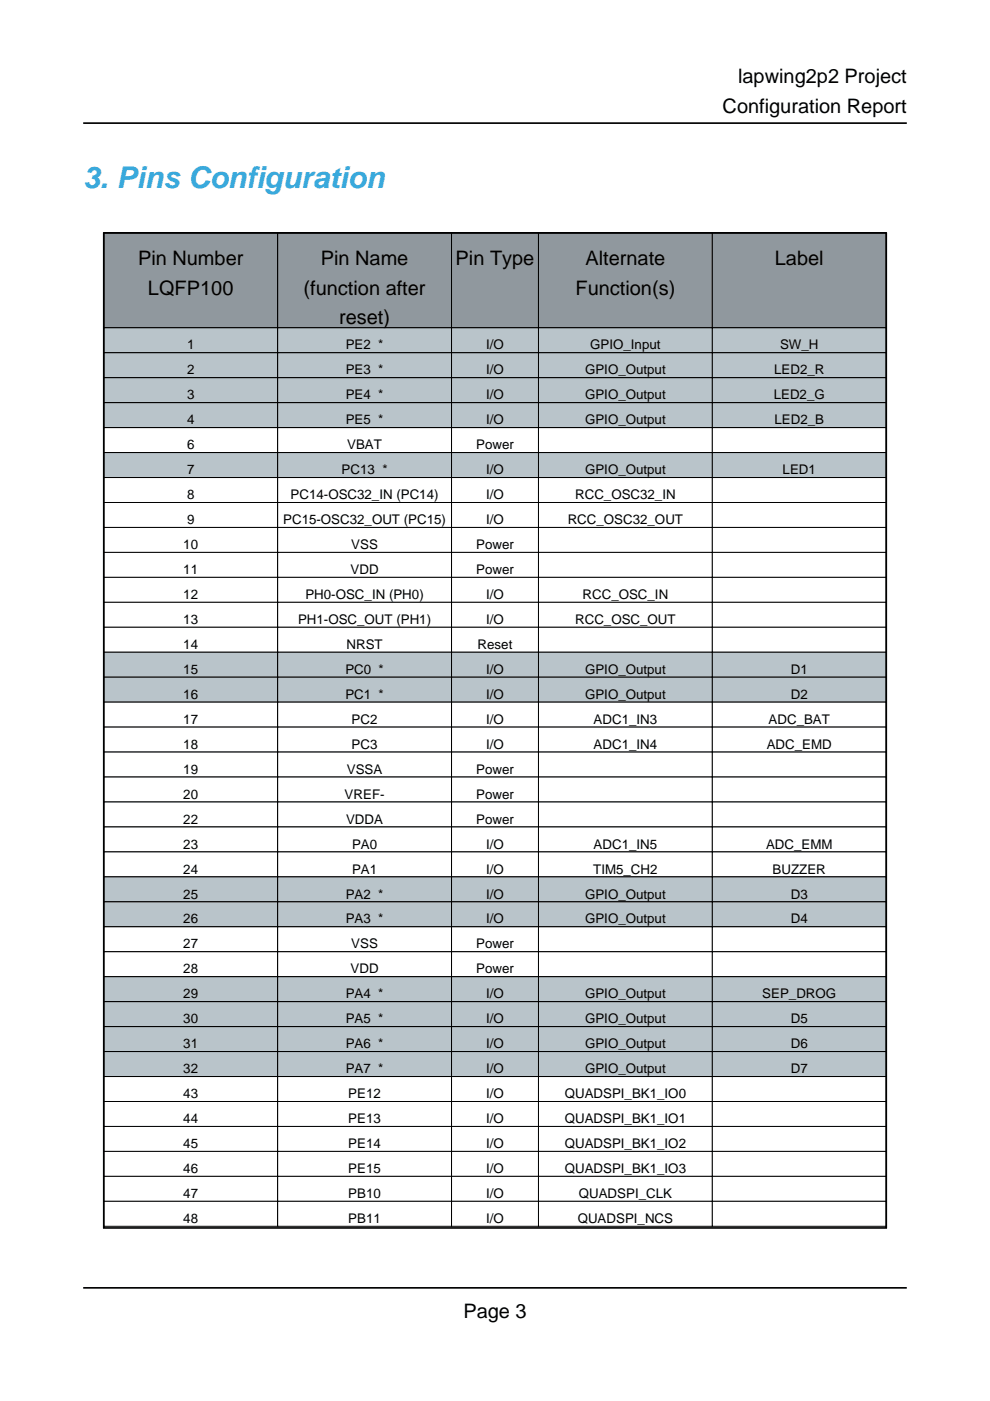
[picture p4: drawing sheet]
<svg xmlns="http://www.w3.org/2000/svg" width="210mm" height="297mm" viewBox="0 0 210 297" stroke-linecap="round" stroke-linejoin="round" font-family="sans-serif">
<defs><g id="words">
<text font-size="6.3" fill="#39a9dc" x="17.6" y="39.9">3. Pins Configuration</text>
<g font-size="4.2">
<text x="156.5" y="17.6">lapwing2p2 Project</text>
<text x="153.2" y="24">Configuration Report</text>
<text x="29.3" y="56.1">Pin Number</text>
<text x="68" y="56.1">Pin Name</text>
<text x="96.6" y="56.1">Pin Type</text>
<text x="124.1" y="56.1">Alternate</text>
<text x="164.3" y="56.1">Label</text>
<text x="31.4" y="62.4">LQFP100</text>
<text x="64.4" y="62.4">(function after</text>
<text x="122" y="62.4">Function(s)</text>
<text x="71.9" y="68.8">reset)</text>
<text x="98.2" y="279.4">Page 3</text>
</g>
<g font-size="2.8">
<text x="39.7" y="74.1">1</text>
<text x="73.3" y="74.1">PE2 *</text>
<text x="103.1" y="74.1">I/O</text>
<text x="125.1" y="74.1">GPIO_Input</text>
<text x="165.4" y="74.1">SW_H</text>
<text x="39.7" y="79.4">2</text>
<text x="73.3" y="79.4">PE3 *</text>
<text x="103.1" y="79.4">I/O</text>
<text x="124.1" y="79.4">GPIO_Output</text>
<text x="164.1" y="79.4">LED2_R</text>
<text x="39.7" y="84.7">3</text>
<text x="39.7" y="90">4</text>
<text x="73.3" y="84.7">PE4 *</text>
<text x="73.3" y="90">PE5 *</text>
<text x="103.1" y="84.7">I/O</text>
<text x="103.1" y="90">I/O</text>
<text x="124.1" y="84.7">GPIO_Output</text>
<text x="124.1" y="90">GPIO_Output</text>
<text x="164.1" y="84.7">LED2_G</text>
<text x="164.2" y="90">LED2_B</text>
<text x="39.7" y="95.2">6</text>
<text x="73.6" y="95.2">VBAT</text>
<text x="101" y="95.2">Power</text>
<text x="39.7" y="100.5">7</text>
<text x="72.4" y="100.5">PC13 *</text>
<text x="103.1" y="100.5">I/O</text>
<text x="124.1" y="100.5">GPIO_Output</text>
<text x="165.9" y="100.5">LED1</text>
<text x="39.7" y="105.8">8</text>
<text x="61.6" y="105.8">PC14-OSC32_IN (PC14)</text>
<text x="103.1" y="105.8">I/O</text>
<text x="121.9" y="105.8">RCC_OSC32_IN</text>
<text x="39.7" y="111.1">9</text>
<text x="60.1" y="111.1">PC15-OSC32_OUT (PC15)</text>
<text x="103.1" y="111.1">I/O</text>
<text x="120.4" y="111.1">RCC_OSC32_OUT</text>
<text x="38.9" y="116.4">10</text>
<text x="74.5" y="116.4">VSS</text>
<text x="101" y="116.4">Power</text>
<text x="38.9" y="121.7">11</text>
<text x="74.3" y="121.7">VDD</text>
<text x="101" y="121.7">Power</text>
<text x="38.9" y="127">12</text>
<text x="64.8" y="127">PH0-OSC_IN (PH0)</text>
<text x="103.1" y="127">I/O</text>
<text x="123.5" y="127">RCC_OSC_IN</text>
<text x="38.9" y="132.3">13</text>
<text x="38.9" y="137.6">14</text>
<text x="63.2" y="132.3">PH1-OSC_OUT (PH1)</text>
<text x="73.5" y="137.6">NRST</text>
<text x="101.3" y="137.6">Reset</text>
<text x="103.1" y="132.3">I/O</text>
<text x="121.9" y="132.3">RCC_OSC_OUT</text>
<text x="38.9" y="142.9">15</text>
<text x="73.2" y="142.9">PC0 *</text>
<text x="103.1" y="142.9">I/O</text>
<text x="124.1" y="142.9">GPIO_Output</text>
<text x="167.7" y="142.9">D1</text>
<text x="38.9" y="148.2">16</text>
<text x="73.2" y="148.2">PC1 *</text>
<text x="103.1" y="148.2">I/O</text>
<text x="124.1" y="148.2">GPIO_Output</text>
<text x="167.7" y="148.2">D2</text>
<text x="38.9" y="153.5">17</text>
<text x="74.6" y="153.5">PC2</text>
<text x="103.1" y="153.5">I/O</text>
<text x="125.9" y="153.5">ADC1_IN3</text>
<text x="163" y="153.5">ADC_BAT</text>
<text x="38.9" y="158.7">18</text>
<text x="74.6" y="158.7">PC3</text>
<text x="103.1" y="158.7">I/O</text>
<text x="125.9" y="158.7">ADC1_IN4</text>
<text x="162.6" y="158.7">ADC_EMD</text>
<text x="38.9" y="164">19</text>
<text x="73.5" y="164">VSSA</text>
<text x="101" y="164">Power</text>
<text x="38.9" y="169.3">20</text>
<text x="73.1" y="169.3">VREF-</text>
<text x="101" y="169.3">Power</text>
<text x="38.9" y="174.6">22</text>
<text x="38.9" y="179.9">23</text>
<text x="73.4" y="174.6">VDDA</text>
<text x="74.6" y="179.9">PA0</text>
<text x="101" y="174.6">Power</text>
<text x="103.1" y="179.9">I/O</text>
<text x="125.9" y="179.9">ADC1_IN5</text>
<text x="162.4" y="179.9">ADC_EMM</text>
<text x="38.9" y="185.2">24</text>
<text x="74.6" y="185.2">PA1</text>
<text x="103.1" y="185.2">I/O</text>
<text x="125.8" y="185.2">TIM5_CH2</text>
<text x="163.8" y="185.2">BUZZER</text>
<text x="38.9" y="190.5">25</text>
<text x="73.3" y="190.5">PA2 *</text>
<text x="103.1" y="190.5">I/O</text>
<text x="124.1" y="190.5">GPIO_Output</text>
<text x="167.7" y="190.5">D3</text>
<text x="38.9" y="195.8">26</text>
<text x="73.3" y="195.8">PA3 *</text>
<text x="103.1" y="195.8">I/O</text>
<text x="124.1" y="195.8">GPIO_Output</text>
<text x="167.7" y="195.8">D4</text>
<text x="38.9" y="201.1">27</text>
<text x="74.5" y="201.1">VSS</text>
<text x="101" y="201.1">Power</text>
<text x="38.9" y="206.4">28</text>
<text x="74.3" y="206.4">VDD</text>
<text x="101" y="206.4">Power</text>
<text x="38.9" y="211.7">29</text>
<text x="73.3" y="211.7">PA4 *</text>
<text x="103.1" y="211.7">I/O</text>
<text x="124.1" y="211.7">GPIO_Output</text>
<text x="161.6" y="211.7">SEP_DROG</text>
<text x="38.9" y="217">30</text>
<text x="73.3" y="217">PA5 *</text>
<text x="103.1" y="217">I/O</text>
<text x="124.1" y="217">GPIO_Output</text>
<text x="167.7" y="217">D5</text>
<text x="38.9" y="222.2">31</text>
<text x="38.9" y="227.5">32</text>
<text x="73.3" y="222.2">PA6 *</text>
<text x="73.3" y="227.5">PA7 *</text>
<text x="103.1" y="222.2">I/O</text>
<text x="103.1" y="227.5">I/O</text>
<text x="124.1" y="222.2">GPIO_Output</text>
<text x="124.1" y="227.5">GPIO_Output</text>
<text x="167.7" y="222.2">D6</text>
<text x="167.7" y="227.5">D7</text>
<text x="38.9" y="232.8">43</text>
<text x="73.9" y="232.8">PE12</text>
<text x="103.1" y="232.8">I/O</text>
<text x="119.7" y="232.8">QUADSPI_BK1_IO0</text>
<text x="38.9" y="238.1">44</text>
<text x="73.9" y="238.1">PE13</text>
<text x="103.1" y="238.1">I/O</text>
<text x="119.7" y="238.1">QUADSPI_BK1_IO1</text>
<text x="38.9" y="243.4">45</text>
<text x="73.9" y="243.4">PE14</text>
<text x="103.1" y="243.4">I/O</text>
<text x="119.7" y="243.4">QUADSPI_BK1_IO2</text>
<text x="38.9" y="248.7">46</text>
<text x="73.9" y="248.7">PE15</text>
<text x="103.1" y="248.7">I/O</text>
<text x="119.7" y="248.7">QUADSPI_BK1_IO3</text>
<text x="38.9" y="254">47</text>
<text x="73.9" y="254">PB10</text>
<text x="103.1" y="254">I/O</text>
<text x="122.7" y="254">QUADSPI_CLK</text>
<text x="38.9" y="259.3">48</text>
<text x="73.9" y="259.3">PB11</text>
<text x="103.1" y="259.3">I/O</text>
<text x="122.5" y="259.3">QUADSPI_NCS</text>
</g>
</g></defs>
<path d="M22 260.3v-210.9h165.9v210.9" fill="none" stroke="#000" stroke-width=".35"/>
<path d="M22 49.4h36.9v20.1h-36.9z" fill="#90989e"/>
<path d="M22 49.4h36.9v20.1h-36.9z" fill="none" stroke="#000" stroke-width=".21"/>
<path d="M58.9 49.4h36.8v20.1h-36.8z" fill="#90989e"/>
<path d="M58.9 49.4h36.8v20.1h-36.8z" fill="none" stroke="#000" stroke-width=".21"/>
<path d="M95.7 49.4h18.5v20.1h-18.5z" fill="#90989e"/>
<path d="M95.7 49.4h18.5v20.1h-18.5z" fill="none" stroke="#000" stroke-width=".21"/>
<path d="M114.2 49.4h36.8v20.1h-36.8z" fill="#90989e"/>
<path d="M114.2 49.4h36.8v20.1h-36.8z" fill="none" stroke="#000" stroke-width=".21"/>
<path d="M151 49.4h36.9v20.1h-36.9z" fill="#90989e"/>
<path d="M151 49.4h36.9v20.1h-36.9z" fill="none" stroke="#000" stroke-width=".21"/>
<path d="M22 69.5h36.9v5.3h-36.9z" fill="#b9c4ca"/>
<path d="M22 69.5h36.9v5.3h-36.9z" fill="none" stroke="#000" stroke-width=".21"/>
<path d="M58.9 69.5h36.8v5.3h-36.8z" fill="#b9c4ca"/>
<path d="M58.9 69.5h36.8v5.3h-36.8z" fill="none" stroke="#000" stroke-width=".21"/>
<path d="M95.7 69.5h18.5v5.3h-18.5z" fill="#b9c4ca"/>
<path d="M95.7 69.5h18.5v5.3h-18.5z" fill="none" stroke="#000" stroke-width=".21"/>
<path d="M114.2 69.5h36.8v5.3h-36.8z" fill="#b9c4ca"/>
<path d="M114.2 69.5h36.8v5.3h-36.8z" fill="none" stroke="#000" stroke-width=".21"/>
<path d="M151 69.5h36.9v5.3h-36.9z" fill="#b9c4ca"/>
<path d="M151 69.5h36.9v5.3h-36.9z" fill="none" stroke="#000" stroke-width=".21"/>
<path d="M22 74.8h36.9v5.3h-36.9z" fill="#b9c4ca"/>
<path d="M22 74.8h36.9v5.3h-36.9z" fill="none" stroke="#000" stroke-width=".21"/>
<path d="M58.9 74.8h36.8v5.3h-36.8z" fill="#b9c4ca"/>
<path d="M58.9 74.8h36.8v5.3h-36.8z" fill="none" stroke="#000" stroke-width=".21"/>
<path d="M95.7 74.8h18.5v5.3h-18.5z" fill="#b9c4ca"/>
<path d="M95.7 74.8h18.5v5.3h-18.5z" fill="none" stroke="#000" stroke-width=".21"/>
<path d="M114.2 74.8h36.8v5.3h-36.8z" fill="#b9c4ca"/>
<path d="M114.2 74.8h36.8v5.3h-36.8z" fill="none" stroke="#000" stroke-width=".21"/>
<path d="M151 74.8h36.9v5.3h-36.9z" fill="#b9c4ca"/>
<path d="M151 74.8h36.9v5.3h-36.9z" fill="none" stroke="#000" stroke-width=".21"/>
<path d="M22 80.1h36.9v5.3h-36.9z" fill="#b9c4ca"/>
<path d="M22 80.1h36.9v5.3h-36.9z" fill="none" stroke="#000" stroke-width=".21"/>
<path d="M58.9 80.1h36.8v5.3h-36.8z" fill="#b9c4ca"/>
<path d="M58.9 80.1h36.8v5.3h-36.8z" fill="none" stroke="#000" stroke-width=".21"/>
<path d="M95.7 80.1h18.5v5.3h-18.5z" fill="#b9c4ca"/>
<path d="M95.7 80.1h18.5v5.3h-18.5z" fill="none" stroke="#000" stroke-width=".21"/>
<path d="M114.2 80.1h36.8v5.3h-36.8z" fill="#b9c4ca"/>
<path d="M114.2 80.1h36.8v5.3h-36.8z" fill="none" stroke="#000" stroke-width=".21"/>
<path d="M151 80.1h36.9v5.3h-36.9z" fill="#b9c4ca"/>
<path d="M151 80.1h36.9v5.3h-36.9z" fill="none" stroke="#000" stroke-width=".21"/>
<path d="M22 85.4h36.9v5.3h-36.9z" fill="#b9c4ca"/>
<path d="M22 85.4h36.9v5.3h-36.9z" fill="none" stroke="#000" stroke-width=".21"/>
<path d="M58.9 85.4h36.8v5.3h-36.8z" fill="#b9c4ca"/>
<path d="M58.9 85.4h36.8v5.3h-36.8z" fill="none" stroke="#000" stroke-width=".21"/>
<path d="M95.7 85.4h18.5v5.3h-18.5z" fill="#b9c4ca"/>
<path d="M95.7 85.4h18.5v5.3h-18.5z" fill="none" stroke="#000" stroke-width=".21"/>
<path d="M114.2 85.4h36.8v5.3h-36.8z" fill="#b9c4ca"/>
<path d="M114.2 85.4h36.8v5.3h-36.8z" fill="none" stroke="#000" stroke-width=".21"/>
<path d="M151 85.4h36.9v5.3h-36.9z" fill="#b9c4ca"/>
<path d="M151 85.4h36.9v5.3h-36.9z" fill="none" stroke="#000" stroke-width=".21"/>
<path d="M22 90.7h36.9v5.3h-36.9z" fill="#fff"/>
<path d="M22 90.7h36.9v5.3h-36.9z" fill="none" stroke="#000" stroke-width=".21"/>
<path d="M58.9 90.7h36.8v5.3h-36.8z" fill="#fff"/>
<path d="M58.9 90.7h36.8v5.3h-36.8z" fill="none" stroke="#000" stroke-width=".21"/>
<path d="M95.7 90.7h18.5v5.3h-18.5z" fill="#fff"/>
<path d="M95.7 90.7h18.5v5.3h-18.5z" fill="none" stroke="#000" stroke-width=".21"/>
<path d="M114.2 90.7h36.8v5.3h-36.8z" fill="#fff"/>
<path d="M114.2 90.7h36.8v5.3h-36.8z" fill="none" stroke="#000" stroke-width=".21"/>
<path d="M151 90.7h36.9v5.3h-36.9z" fill="#fff"/>
<path d="M151 90.7h36.9v5.3h-36.9z" fill="none" stroke="#000" stroke-width=".21"/>
<path d="M22 96h36.9v5.2h-36.9z" fill="#b9c4ca"/>
<path d="M22 96h36.9v5.2h-36.9z" fill="none" stroke="#000" stroke-width=".21"/>
<path d="M58.9 96h36.8v5.2h-36.8z" fill="#b9c4ca"/>
<path d="M58.9 96h36.8v5.2h-36.8z" fill="none" stroke="#000" stroke-width=".21"/>
<path d="M95.7 96h18.5v5.2h-18.5z" fill="#b9c4ca"/>
<path d="M95.7 96h18.5v5.2h-18.5z" fill="none" stroke="#000" stroke-width=".21"/>
<path d="M114.2 96h36.8v5.2h-36.8z" fill="#b9c4ca"/>
<path d="M114.2 96h36.8v5.2h-36.8z" fill="none" stroke="#000" stroke-width=".21"/>
<path d="M151 96h36.9v5.2h-36.9z" fill="#b9c4ca"/>
<path d="M151 96h36.9v5.2h-36.9z" fill="none" stroke="#000" stroke-width=".21"/>
<path d="M22 101.2h36.9v5.3h-36.9z" fill="#fff"/>
<path d="M22 101.2h36.9v5.3h-36.9z" fill="none" stroke="#000" stroke-width=".21"/>
<path d="M58.9 101.2h36.8v5.3h-36.8z" fill="#fff"/>
<path d="M58.9 101.2h36.8v5.3h-36.8z" fill="none" stroke="#000" stroke-width=".21"/>
<path d="M95.7 101.2h18.5v5.3h-18.5z" fill="#fff"/>
<path d="M95.7 101.2h18.5v5.3h-18.5z" fill="none" stroke="#000" stroke-width=".21"/>
<path d="M114.2 101.2h36.8v5.3h-36.8z" fill="#fff"/>
<path d="M114.2 101.2h36.8v5.3h-36.8z" fill="none" stroke="#000" stroke-width=".21"/>
<path d="M151 101.2h36.9v5.3h-36.9z" fill="#fff"/>
<path d="M151 101.2h36.9v5.3h-36.9z" fill="none" stroke="#000" stroke-width=".21"/>
<path d="M22 106.5h36.9v5.3h-36.9z" fill="#fff"/>
<path d="M22 106.5h36.9v5.3h-36.9z" fill="none" stroke="#000" stroke-width=".21"/>
<path d="M58.9 106.5h36.8v5.3h-36.8z" fill="#fff"/>
<path d="M58.9 106.5h36.8v5.3h-36.8z" fill="none" stroke="#000" stroke-width=".21"/>
<path d="M95.7 106.5h18.5v5.3h-18.5z" fill="#fff"/>
<path d="M95.7 106.5h18.5v5.3h-18.5z" fill="none" stroke="#000" stroke-width=".21"/>
<path d="M114.2 106.5h36.8v5.3h-36.8z" fill="#fff"/>
<path d="M114.2 106.5h36.8v5.3h-36.8z" fill="none" stroke="#000" stroke-width=".21"/>
<path d="M151 106.5h36.9v5.3h-36.9z" fill="#fff"/>
<path d="M151 106.5h36.9v5.3h-36.9z" fill="none" stroke="#000" stroke-width=".21"/>
<path d="M22 111.8h36.9v5.3h-36.9z" fill="#fff"/>
<path d="M22 111.8h36.9v5.3h-36.9z" fill="none" stroke="#000" stroke-width=".21"/>
<path d="M58.9 111.8h36.8v5.3h-36.8z" fill="#fff"/>
<path d="M58.9 111.8h36.8v5.3h-36.8z" fill="none" stroke="#000" stroke-width=".21"/>
<path d="M95.7 111.8h18.5v5.3h-18.5z" fill="#fff"/>
<path d="M95.7 111.8h18.5v5.3h-18.5z" fill="none" stroke="#000" stroke-width=".21"/>
<path d="M114.2 111.8h36.8v5.3h-36.8z" fill="#fff"/>
<path d="M114.2 111.8h36.8v5.3h-36.8z" fill="none" stroke="#000" stroke-width=".21"/>
<path d="M151 111.8h36.9v5.3h-36.9z" fill="#fff"/>
<path d="M151 111.8h36.9v5.3h-36.9z" fill="none" stroke="#000" stroke-width=".21"/>
<path d="M22 117.1h36.9v5.3h-36.9z" fill="#fff"/>
<path d="M22 117.1h36.9v5.3h-36.9z" fill="none" stroke="#000" stroke-width=".21"/>
<path d="M58.9 117.1h36.8v5.3h-36.8z" fill="#fff"/>
<path d="M58.9 117.1h36.8v5.3h-36.8z" fill="none" stroke="#000" stroke-width=".21"/>
<path d="M95.7 117.1h18.5v5.3h-18.5z" fill="#fff"/>
<path d="M95.7 117.1h18.5v5.3h-18.5z" fill="none" stroke="#000" stroke-width=".21"/>
<path d="M114.2 117.1h36.8v5.3h-36.8z" fill="#fff"/>
<path d="M114.2 117.1h36.8v5.3h-36.8z" fill="none" stroke="#000" stroke-width=".21"/>
<path d="M151 117.1h36.9v5.3h-36.9z" fill="#fff"/>
<path d="M151 117.1h36.9v5.3h-36.9z" fill="none" stroke="#000" stroke-width=".21"/>
<path d="M22 122.4h36.9v5.3h-36.9z" fill="#fff"/>
<path d="M22 122.4h36.9v5.3h-36.9z" fill="none" stroke="#000" stroke-width=".21"/>
<path d="M58.9 122.4h36.8v5.3h-36.8z" fill="#fff"/>
<path d="M58.9 122.4h36.8v5.3h-36.8z" fill="none" stroke="#000" stroke-width=".21"/>
<path d="M95.7 122.4h18.5v5.3h-18.5z" fill="#fff"/>
<path d="M95.7 122.4h18.5v5.3h-18.5z" fill="none" stroke="#000" stroke-width=".21"/>
<path d="M114.2 122.4h36.8v5.3h-36.8z" fill="#fff"/>
<path d="M114.2 122.4h36.8v5.3h-36.8z" fill="none" stroke="#000" stroke-width=".21"/>
<path d="M151 122.4h36.9v5.3h-36.9z" fill="#fff"/>
<path d="M151 122.4h36.9v5.3h-36.9z" fill="none" stroke="#000" stroke-width=".21"/>
<path d="M22 127.7h36.9v5.3h-36.9z" fill="#fff"/>
<path d="M22 127.7h36.9v5.3h-36.9z" fill="none" stroke="#000" stroke-width=".21"/>
<path d="M58.9 127.7h36.8v5.3h-36.8z" fill="#fff"/>
<path d="M58.9 127.7h36.8v5.3h-36.8z" fill="none" stroke="#000" stroke-width=".21"/>
<path d="M95.7 127.7h18.5v5.3h-18.5z" fill="#fff"/>
<path d="M95.7 127.7h18.5v5.3h-18.5z" fill="none" stroke="#000" stroke-width=".21"/>
<path d="M114.2 127.7h36.8v5.3h-36.8z" fill="#fff"/>
<path d="M114.2 127.7h36.8v5.3h-36.8z" fill="none" stroke="#000" stroke-width=".21"/>
<path d="M151 127.7h36.9v5.3h-36.9z" fill="#fff"/>
<path d="M151 127.7h36.9v5.3h-36.9z" fill="none" stroke="#000" stroke-width=".21"/>
<path d="M22 133h36.9v5.3h-36.9z" fill="#fff"/>
<path d="M22 133h36.9v5.3h-36.9z" fill="none" stroke="#000" stroke-width=".21"/>
<path d="M58.9 133h36.8v5.3h-36.8z" fill="#fff"/>
<path d="M58.9 133h36.8v5.3h-36.8z" fill="none" stroke="#000" stroke-width=".21"/>
<path d="M95.7 133h18.5v5.3h-18.5z" fill="#fff"/>
<path d="M95.7 133h18.5v5.3h-18.5z" fill="none" stroke="#000" stroke-width=".21"/>
<path d="M114.2 133h36.8v5.3h-36.8z" fill="#fff"/>
<path d="M114.2 133h36.8v5.3h-36.8z" fill="none" stroke="#000" stroke-width=".21"/>
<path d="M151 133h36.9v5.3h-36.9z" fill="#fff"/>
<path d="M151 133h36.9v5.3h-36.9z" fill="none" stroke="#000" stroke-width=".21"/>
<path d="M22 138.3h36.9v5.3h-36.9z" fill="#b9c4ca"/>
<path d="M22 138.3h36.9v5.3h-36.9z" fill="none" stroke="#000" stroke-width=".21"/>
<path d="M58.9 138.3h36.8v5.3h-36.8z" fill="#b9c4ca"/>
<path d="M58.9 138.3h36.8v5.3h-36.8z" fill="none" stroke="#000" stroke-width=".21"/>
<path d="M95.7 138.3h18.5v5.3h-18.5z" fill="#b9c4ca"/>
<path d="M95.7 138.3h18.5v5.3h-18.5z" fill="none" stroke="#000" stroke-width=".21"/>
<path d="M114.2 138.3h36.8v5.3h-36.8z" fill="#b9c4ca"/>
<path d="M114.2 138.3h36.8v5.3h-36.8z" fill="none" stroke="#000" stroke-width=".21"/>
<path d="M151 138.3h36.9v5.3h-36.9z" fill="#b9c4ca"/>
<path d="M151 138.3h36.9v5.3h-36.9z" fill="none" stroke="#000" stroke-width=".21"/>
<path d="M22 143.6h36.9v5.3h-36.9z" fill="#b9c4ca"/>
<path d="M22 143.6h36.9v5.3h-36.9z" fill="none" stroke="#000" stroke-width=".21"/>
<path d="M58.9 143.6h36.8v5.3h-36.8z" fill="#b9c4ca"/>
<path d="M58.9 143.6h36.8v5.3h-36.8z" fill="none" stroke="#000" stroke-width=".21"/>
<path d="M95.7 143.6h18.5v5.3h-18.5z" fill="#b9c4ca"/>
<path d="M95.7 143.6h18.5v5.3h-18.5z" fill="none" stroke="#000" stroke-width=".21"/>
<path d="M114.2 143.6h36.8v5.3h-36.8z" fill="#b9c4ca"/>
<path d="M114.2 143.6h36.8v5.3h-36.8z" fill="none" stroke="#000" stroke-width=".21"/>
<path d="M151 143.6h36.9v5.3h-36.9z" fill="#b9c4ca"/>
<path d="M151 143.6h36.9v5.3h-36.9z" fill="none" stroke="#000" stroke-width=".21"/>
<path d="M22 148.9h36.9v5.3h-36.9z" fill="#fff"/>
<path d="M22 148.9h36.9v5.3h-36.9z" fill="none" stroke="#000" stroke-width=".21"/>
<path d="M58.9 148.9h36.8v5.3h-36.8z" fill="#fff"/>
<path d="M58.9 148.9h36.8v5.3h-36.8z" fill="none" stroke="#000" stroke-width=".21"/>
<path d="M95.7 148.9h18.5v5.3h-18.5z" fill="#fff"/>
<path d="M95.7 148.9h18.5v5.3h-18.5z" fill="none" stroke="#000" stroke-width=".21"/>
<path d="M114.2 148.9h36.8v5.3h-36.8z" fill="#fff"/>
<path d="M114.2 148.9h36.8v5.3h-36.8z" fill="none" stroke="#000" stroke-width=".21"/>
<path d="M151 148.9h36.9v5.3h-36.9z" fill="#fff"/>
<path d="M151 148.9h36.9v5.3h-36.9z" fill="none" stroke="#000" stroke-width=".21"/>
<path d="M22 154.2h36.9v5.3h-36.9z" fill="#fff"/>
<path d="M22 154.2h36.9v5.3h-36.9z" fill="none" stroke="#000" stroke-width=".21"/>
<path d="M58.9 154.2h36.8v5.3h-36.8z" fill="#fff"/>
<path d="M58.9 154.2h36.8v5.3h-36.8z" fill="none" stroke="#000" stroke-width=".21"/>
<path d="M95.7 154.2h18.5v5.3h-18.5z" fill="#fff"/>
<path d="M95.7 154.2h18.5v5.3h-18.5z" fill="none" stroke="#000" stroke-width=".21"/>
<path d="M114.2 154.2h36.8v5.3h-36.8z" fill="#fff"/>
<path d="M114.2 154.2h36.8v5.3h-36.8z" fill="none" stroke="#000" stroke-width=".21"/>
<path d="M151 154.2h36.9v5.3h-36.9z" fill="#fff"/>
<path d="M151 154.2h36.9v5.3h-36.9z" fill="none" stroke="#000" stroke-width=".21"/>
<path d="M22 159.5h36.9v5.2h-36.9z" fill="#fff"/>
<path d="M22 159.5h36.9v5.2h-36.9z" fill="none" stroke="#000" stroke-width=".21"/>
<path d="M58.9 159.5h36.8v5.2h-36.8z" fill="#fff"/>
<path d="M58.9 159.5h36.8v5.2h-36.8z" fill="none" stroke="#000" stroke-width=".21"/>
<path d="M95.7 159.5h18.5v5.2h-18.5z" fill="#fff"/>
<path d="M95.7 159.5h18.5v5.2h-18.5z" fill="none" stroke="#000" stroke-width=".21"/>
<path d="M114.2 159.5h36.8v5.2h-36.8z" fill="#fff"/>
<path d="M114.2 159.5h36.8v5.2h-36.8z" fill="none" stroke="#000" stroke-width=".21"/>
<path d="M151 159.5h36.9v5.2h-36.9z" fill="#fff"/>
<path d="M151 159.5h36.9v5.2h-36.9z" fill="none" stroke="#000" stroke-width=".21"/>
<path d="M22 164.7h36.9v5.3h-36.9z" fill="#fff"/>
<path d="M22 164.7h36.9v5.3h-36.9z" fill="none" stroke="#000" stroke-width=".21"/>
<path d="M58.9 164.7h36.8v5.3h-36.8z" fill="#fff"/>
<path d="M58.9 164.7h36.8v5.3h-36.8z" fill="none" stroke="#000" stroke-width=".21"/>
<path d="M95.7 164.7h18.5v5.3h-18.5z" fill="#fff"/>
<path d="M95.7 164.7h18.5v5.3h-18.5z" fill="none" stroke="#000" stroke-width=".21"/>
<path d="M114.2 164.7h36.8v5.3h-36.8z" fill="#fff"/>
<path d="M114.2 164.7h36.8v5.3h-36.8z" fill="none" stroke="#000" stroke-width=".21"/>
<path d="M151 164.7h36.9v5.3h-36.9z" fill="#fff"/>
<path d="M151 164.7h36.9v5.3h-36.9z" fill="none" stroke="#000" stroke-width=".21"/>
<path d="M22 170h36.9v5.3h-36.9z" fill="#fff"/>
<path d="M22 170h36.9v5.3h-36.9z" fill="none" stroke="#000" stroke-width=".21"/>
<path d="M58.9 170h36.8v5.3h-36.8z" fill="#fff"/>
<path d="M58.9 170h36.8v5.3h-36.8z" fill="none" stroke="#000" stroke-width=".21"/>
<path d="M95.7 170h18.5v5.3h-18.5z" fill="#fff"/>
<path d="M95.7 170h18.5v5.3h-18.5z" fill="none" stroke="#000" stroke-width=".21"/>
<path d="M114.2 170h36.8v5.3h-36.8z" fill="#fff"/>
<path d="M114.2 170h36.8v5.3h-36.8z" fill="none" stroke="#000" stroke-width=".21"/>
<path d="M151 170h36.9v5.3h-36.9z" fill="#fff"/>
<path d="M151 170h36.9v5.3h-36.9z" fill="none" stroke="#000" stroke-width=".21"/>
<path d="M22 175.3h36.9v5.3h-36.9z" fill="#fff"/>
<path d="M22 175.3h36.9v5.3h-36.9z" fill="none" stroke="#000" stroke-width=".21"/>
<path d="M58.9 175.3h36.8v5.3h-36.8z" fill="#fff"/>
<path d="M58.9 175.3h36.8v5.3h-36.8z" fill="none" stroke="#000" stroke-width=".21"/>
<path d="M95.7 175.3h18.5v5.3h-18.5z" fill="#fff"/>
<path d="M95.7 175.3h18.5v5.3h-18.5z" fill="none" stroke="#000" stroke-width=".21"/>
<path d="M114.2 175.3h36.8v5.3h-36.8z" fill="#fff"/>
<path d="M114.2 175.3h36.8v5.3h-36.8z" fill="none" stroke="#000" stroke-width=".21"/>
<path d="M151 175.3h36.9v5.3h-36.9z" fill="#fff"/>
<path d="M151 175.3h36.9v5.3h-36.9z" fill="none" stroke="#000" stroke-width=".21"/>
<path d="M22 180.6h36.9v5.3h-36.9z" fill="#fff"/>
<path d="M22 180.6h36.9v5.3h-36.9z" fill="none" stroke="#000" stroke-width=".21"/>
<path d="M58.9 180.6h36.8v5.3h-36.8z" fill="#fff"/>
<path d="M58.9 180.6h36.8v5.3h-36.8z" fill="none" stroke="#000" stroke-width=".21"/>
<path d="M95.7 180.6h18.5v5.3h-18.5z" fill="#fff"/>
<path d="M95.7 180.6h18.5v5.3h-18.5z" fill="none" stroke="#000" stroke-width=".21"/>
<path d="M114.2 180.6h36.8v5.3h-36.8z" fill="#fff"/>
<path d="M114.2 180.6h36.8v5.3h-36.8z" fill="none" stroke="#000" stroke-width=".21"/>
<path d="M151 180.6h36.9v5.3h-36.9z" fill="#fff"/>
<path d="M151 180.6h36.9v5.3h-36.9z" fill="none" stroke="#000" stroke-width=".21"/>
<path d="M22 185.9h36.9v5.3h-36.9z" fill="#b9c4ca"/>
<path d="M22 185.9h36.9v5.3h-36.9z" fill="none" stroke="#000" stroke-width=".21"/>
<path d="M58.9 185.9h36.8v5.3h-36.8z" fill="#b9c4ca"/>
<path d="M58.9 185.9h36.8v5.3h-36.8z" fill="none" stroke="#000" stroke-width=".21"/>
<path d="M95.7 185.9h18.5v5.3h-18.5z" fill="#b9c4ca"/>
<path d="M95.7 185.9h18.5v5.3h-18.5z" fill="none" stroke="#000" stroke-width=".21"/>
<path d="M114.2 185.9h36.8v5.3h-36.8z" fill="#b9c4ca"/>
<path d="M114.2 185.9h36.8v5.3h-36.8z" fill="none" stroke="#000" stroke-width=".21"/>
<path d="M151 185.9h36.9v5.3h-36.9z" fill="#b9c4ca"/>
<path d="M151 185.9h36.9v5.3h-36.9z" fill="none" stroke="#000" stroke-width=".21"/>
<path d="M22 191.2h36.9v5.3h-36.9z" fill="#b9c4ca"/>
<path d="M22 191.2h36.9v5.3h-36.9z" fill="none" stroke="#000" stroke-width=".21"/>
<path d="M58.9 191.2h36.8v5.3h-36.8z" fill="#b9c4ca"/>
<path d="M58.9 191.2h36.8v5.3h-36.8z" fill="none" stroke="#000" stroke-width=".21"/>
<path d="M95.7 191.2h18.5v5.3h-18.5z" fill="#b9c4ca"/>
<path d="M95.7 191.2h18.5v5.3h-18.5z" fill="none" stroke="#000" stroke-width=".21"/>
<path d="M114.2 191.2h36.8v5.3h-36.8z" fill="#b9c4ca"/>
<path d="M114.2 191.2h36.8v5.3h-36.8z" fill="none" stroke="#000" stroke-width=".21"/>
<path d="M151 191.2h36.9v5.3h-36.9z" fill="#b9c4ca"/>
<path d="M151 191.2h36.9v5.3h-36.9z" fill="none" stroke="#000" stroke-width=".21"/>
<path d="M22 196.5h36.9v5.3h-36.9z" fill="#fff"/>
<path d="M22 196.5h36.9v5.3h-36.9z" fill="none" stroke="#000" stroke-width=".21"/>
<path d="M58.9 196.5h36.8v5.3h-36.8z" fill="#fff"/>
<path d="M58.9 196.5h36.8v5.3h-36.8z" fill="none" stroke="#000" stroke-width=".21"/>
<path d="M95.7 196.5h18.5v5.3h-18.5z" fill="#fff"/>
<path d="M95.7 196.5h18.5v5.3h-18.5z" fill="none" stroke="#000" stroke-width=".21"/>
<path d="M114.2 196.5h36.8v5.3h-36.8z" fill="#fff"/>
<path d="M114.2 196.5h36.8v5.3h-36.8z" fill="none" stroke="#000" stroke-width=".21"/>
<path d="M151 196.5h36.9v5.3h-36.9z" fill="#fff"/>
<path d="M151 196.5h36.9v5.3h-36.9z" fill="none" stroke="#000" stroke-width=".21"/>
<path d="M22 201.8h36.9v5.3h-36.9z" fill="#fff"/>
<path d="M22 201.8h36.9v5.3h-36.9z" fill="none" stroke="#000" stroke-width=".21"/>
<path d="M58.9 201.8h36.8v5.3h-36.8z" fill="#fff"/>
<path d="M58.9 201.8h36.8v5.3h-36.8z" fill="none" stroke="#000" stroke-width=".21"/>
<path d="M95.7 201.8h18.5v5.3h-18.5z" fill="#fff"/>
<path d="M95.7 201.8h18.5v5.3h-18.5z" fill="none" stroke="#000" stroke-width=".21"/>
<path d="M114.2 201.8h36.8v5.3h-36.8z" fill="#fff"/>
<path d="M114.2 201.8h36.8v5.3h-36.8z" fill="none" stroke="#000" stroke-width=".21"/>
<path d="M151 201.8h36.9v5.3h-36.9z" fill="#fff"/>
<path d="M151 201.8h36.9v5.3h-36.9z" fill="none" stroke="#000" stroke-width=".21"/>
<path d="M22 207.1h36.9v5.3h-36.9z" fill="#b9c4ca"/>
<path d="M22 207.1h36.9v5.3h-36.9z" fill="none" stroke="#000" stroke-width=".21"/>
<path d="M58.9 207.1h36.8v5.3h-36.8z" fill="#b9c4ca"/>
<path d="M58.9 207.1h36.8v5.3h-36.8z" fill="none" stroke="#000" stroke-width=".21"/>
<path d="M95.7 207.1h18.5v5.3h-18.5z" fill="#b9c4ca"/>
<path d="M95.7 207.1h18.5v5.3h-18.5z" fill="none" stroke="#000" stroke-width=".21"/>
<path d="M114.2 207.1h36.8v5.3h-36.8z" fill="#b9c4ca"/>
<path d="M114.2 207.1h36.8v5.3h-36.8z" fill="none" stroke="#000" stroke-width=".21"/>
<path d="M151 207.1h36.9v5.3h-36.9z" fill="#b9c4ca"/>
<path d="M151 207.1h36.9v5.3h-36.9z" fill="none" stroke="#000" stroke-width=".21"/>
<path d="M22 212.4h36.9v5.3h-36.9z" fill="#b9c4ca"/>
<path d="M22 212.4h36.9v5.3h-36.9z" fill="none" stroke="#000" stroke-width=".21"/>
<path d="M58.9 212.4h36.8v5.3h-36.8z" fill="#b9c4ca"/>
<path d="M58.9 212.4h36.8v5.3h-36.8z" fill="none" stroke="#000" stroke-width=".21"/>
<path d="M95.7 212.4h18.5v5.3h-18.5z" fill="#b9c4ca"/>
<path d="M95.7 212.4h18.5v5.3h-18.5z" fill="none" stroke="#000" stroke-width=".21"/>
<path d="M114.2 212.4h36.8v5.3h-36.8z" fill="#b9c4ca"/>
<path d="M114.2 212.4h36.8v5.3h-36.8z" fill="none" stroke="#000" stroke-width=".21"/>
<path d="M151 212.4h36.9v5.3h-36.9z" fill="#b9c4ca"/>
<path d="M151 212.4h36.9v5.3h-36.9z" fill="none" stroke="#000" stroke-width=".21"/>
<path d="M22 217.7h36.9v5.3h-36.9z" fill="#b9c4ca"/>
<path d="M22 217.7h36.9v5.3h-36.9z" fill="none" stroke="#000" stroke-width=".21"/>
<path d="M58.9 217.7h36.8v5.3h-36.8z" fill="#b9c4ca"/>
<path d="M58.9 217.7h36.8v5.3h-36.8z" fill="none" stroke="#000" stroke-width=".21"/>
<path d="M95.7 217.7h18.5v5.3h-18.5z" fill="#b9c4ca"/>
<path d="M95.7 217.7h18.5v5.3h-18.5z" fill="none" stroke="#000" stroke-width=".21"/>
<path d="M114.2 217.7h36.8v5.3h-36.8z" fill="#b9c4ca"/>
<path d="M114.2 217.7h36.8v5.3h-36.8z" fill="none" stroke="#000" stroke-width=".21"/>
<path d="M151 217.7h36.9v5.3h-36.9z" fill="#b9c4ca"/>
<path d="M151 217.7h36.9v5.3h-36.9z" fill="none" stroke="#000" stroke-width=".21"/>
<path d="M22 223h36.9v5.2h-36.9z" fill="#b9c4ca"/>
<path d="M22 223h36.9v5.2h-36.9z" fill="none" stroke="#000" stroke-width=".21"/>
<path d="M58.9 223h36.8v5.2h-36.8z" fill="#b9c4ca"/>
<path d="M58.9 223h36.8v5.2h-36.8z" fill="none" stroke="#000" stroke-width=".21"/>
<path d="M95.7 223h18.5v5.2h-18.5z" fill="#b9c4ca"/>
<path d="M95.7 223h18.5v5.2h-18.5z" fill="none" stroke="#000" stroke-width=".21"/>
<path d="M114.2 223h36.8v5.2h-36.8z" fill="#b9c4ca"/>
<path d="M114.2 223h36.8v5.2h-36.8z" fill="none" stroke="#000" stroke-width=".21"/>
<path d="M151 223h36.9v5.2h-36.9z" fill="#b9c4ca"/>
<path d="M151 223h36.9v5.2h-36.9z" fill="none" stroke="#000" stroke-width=".21"/>
<path d="M22 228.2h36.9v5.3h-36.9z" fill="#fff"/>
<path d="M22 228.2h36.9v5.3h-36.9z" fill="none" stroke="#000" stroke-width=".21"/>
<path d="M58.9 228.2h36.8v5.3h-36.8z" fill="#fff"/>
<path d="M58.9 228.2h36.8v5.3h-36.8z" fill="none" stroke="#000" stroke-width=".21"/>
<path d="M95.7 228.2h18.5v5.3h-18.5z" fill="#fff"/>
<path d="M95.7 228.2h18.5v5.3h-18.5z" fill="none" stroke="#000" stroke-width=".21"/>
<path d="M114.2 228.2h36.8v5.3h-36.8z" fill="#fff"/>
<path d="M114.2 228.2h36.8v5.3h-36.8z" fill="none" stroke="#000" stroke-width=".21"/>
<path d="M151 228.2h36.9v5.3h-36.9z" fill="#fff"/>
<path d="M151 228.2h36.9v5.3h-36.9z" fill="none" stroke="#000" stroke-width=".21"/>
<path d="M22 233.5h36.9v5.3h-36.9z" fill="#fff"/>
<path d="M22 233.5h36.9v5.3h-36.9z" fill="none" stroke="#000" stroke-width=".21"/>
<path d="M58.9 233.5h36.8v5.3h-36.8z" fill="#fff"/>
<path d="M58.9 233.5h36.8v5.3h-36.8z" fill="none" stroke="#000" stroke-width=".21"/>
<path d="M95.7 233.5h18.5v5.3h-18.5z" fill="#fff"/>
<path d="M95.7 233.5h18.5v5.3h-18.5z" fill="none" stroke="#000" stroke-width=".21"/>
<path d="M114.2 233.5h36.8v5.3h-36.8z" fill="#fff"/>
<path d="M114.2 233.5h36.8v5.3h-36.8z" fill="none" stroke="#000" stroke-width=".21"/>
<path d="M151 233.5h36.9v5.3h-36.9z" fill="#fff"/>
<path d="M151 233.5h36.9v5.3h-36.9z" fill="none" stroke="#000" stroke-width=".21"/>
<path d="M22 238.8h36.9v5.3h-36.9z" fill="#fff"/>
<path d="M22 238.8h36.9v5.3h-36.9z" fill="none" stroke="#000" stroke-width=".21"/>
<path d="M58.9 238.8h36.8v5.3h-36.8z" fill="#fff"/>
<path d="M58.9 238.8h36.8v5.3h-36.8z" fill="none" stroke="#000" stroke-width=".21"/>
<path d="M95.7 238.8h18.5v5.3h-18.5z" fill="#fff"/>
<path d="M95.7 238.8h18.5v5.3h-18.5z" fill="none" stroke="#000" stroke-width=".21"/>
<path d="M114.2 238.8h36.8v5.3h-36.8z" fill="#fff"/>
<path d="M114.2 238.8h36.8v5.3h-36.8z" fill="none" stroke="#000" stroke-width=".21"/>
<path d="M151 238.8h36.9v5.3h-36.9z" fill="#fff"/>
<path d="M151 238.8h36.9v5.3h-36.9z" fill="none" stroke="#000" stroke-width=".21"/>
<path d="M22 244.1h36.9v5.3h-36.9z" fill="#fff"/>
<path d="M22 244.1h36.9v5.3h-36.9z" fill="none" stroke="#000" stroke-width=".21"/>
<path d="M58.9 244.1h36.8v5.3h-36.8z" fill="#fff"/>
<path d="M58.9 244.1h36.8v5.3h-36.8z" fill="none" stroke="#000" stroke-width=".21"/>
<path d="M95.7 244.1h18.5v5.3h-18.5z" fill="#fff"/>
<path d="M95.7 244.1h18.5v5.3h-18.5z" fill="none" stroke="#000" stroke-width=".21"/>
<path d="M114.2 244.1h36.8v5.3h-36.8z" fill="#fff"/>
<path d="M114.2 244.1h36.8v5.3h-36.8z" fill="none" stroke="#000" stroke-width=".21"/>
<path d="M151 244.1h36.9v5.3h-36.9z" fill="#fff"/>
<path d="M151 244.1h36.9v5.3h-36.9z" fill="none" stroke="#000" stroke-width=".21"/>
<path d="M22 249.4h36.9v5.3h-36.9z" fill="#fff"/>
<path d="M22 249.4h36.9v5.3h-36.9z" fill="none" stroke="#000" stroke-width=".21"/>
<path d="M58.9 249.4h36.8v5.3h-36.8z" fill="#fff"/>
<path d="M58.9 249.4h36.8v5.3h-36.8z" fill="none" stroke="#000" stroke-width=".21"/>
<path d="M95.7 249.4h18.5v5.3h-18.5z" fill="#fff"/>
<path d="M95.7 249.4h18.5v5.3h-18.5z" fill="none" stroke="#000" stroke-width=".21"/>
<path d="M114.2 249.4h36.8v5.3h-36.8z" fill="#fff"/>
<path d="M114.2 249.4h36.8v5.3h-36.8z" fill="none" stroke="#000" stroke-width=".21"/>
<path d="M151 249.4h36.9v5.3h-36.9z" fill="#fff"/>
<path d="M151 249.4h36.9v5.3h-36.9z" fill="none" stroke="#000" stroke-width=".21"/>
<path d="M22 254.7h36.9v5.3h-36.9z" fill="#fff"/>
<path d="M22 254.7h36.9v5.3h-36.9z" fill="none" stroke="#000" stroke-width=".21"/>
<path d="M58.9 254.7h36.8v5.3h-36.8z" fill="#fff"/>
<path d="M58.9 254.7h36.8v5.3h-36.8z" fill="none" stroke="#000" stroke-width=".21"/>
<path d="M95.7 254.7h18.5v5.3h-18.5z" fill="#fff"/>
<path d="M95.7 254.7h18.5v5.3h-18.5z" fill="none" stroke="#000" stroke-width=".21"/>
<path d="M114.2 254.7h36.8v5.3h-36.8z" fill="#fff"/>
<path d="M114.2 254.7h36.8v5.3h-36.8z" fill="none" stroke="#000" stroke-width=".21"/>
<path d="M151 254.7h36.9v5.3h-36.9z" fill="#fff"/>
<path d="M151 254.7h36.9v5.3h-36.9z" fill="none" stroke="#000" stroke-width=".21"/>
<path d="M17.6 26.1h174.7M22 49.4h165.9v210.9h-165.9zM17.6 273h174.7" fill="none" stroke="#000" stroke-width=".35"/>
<use href="#words"/>
</svg>
